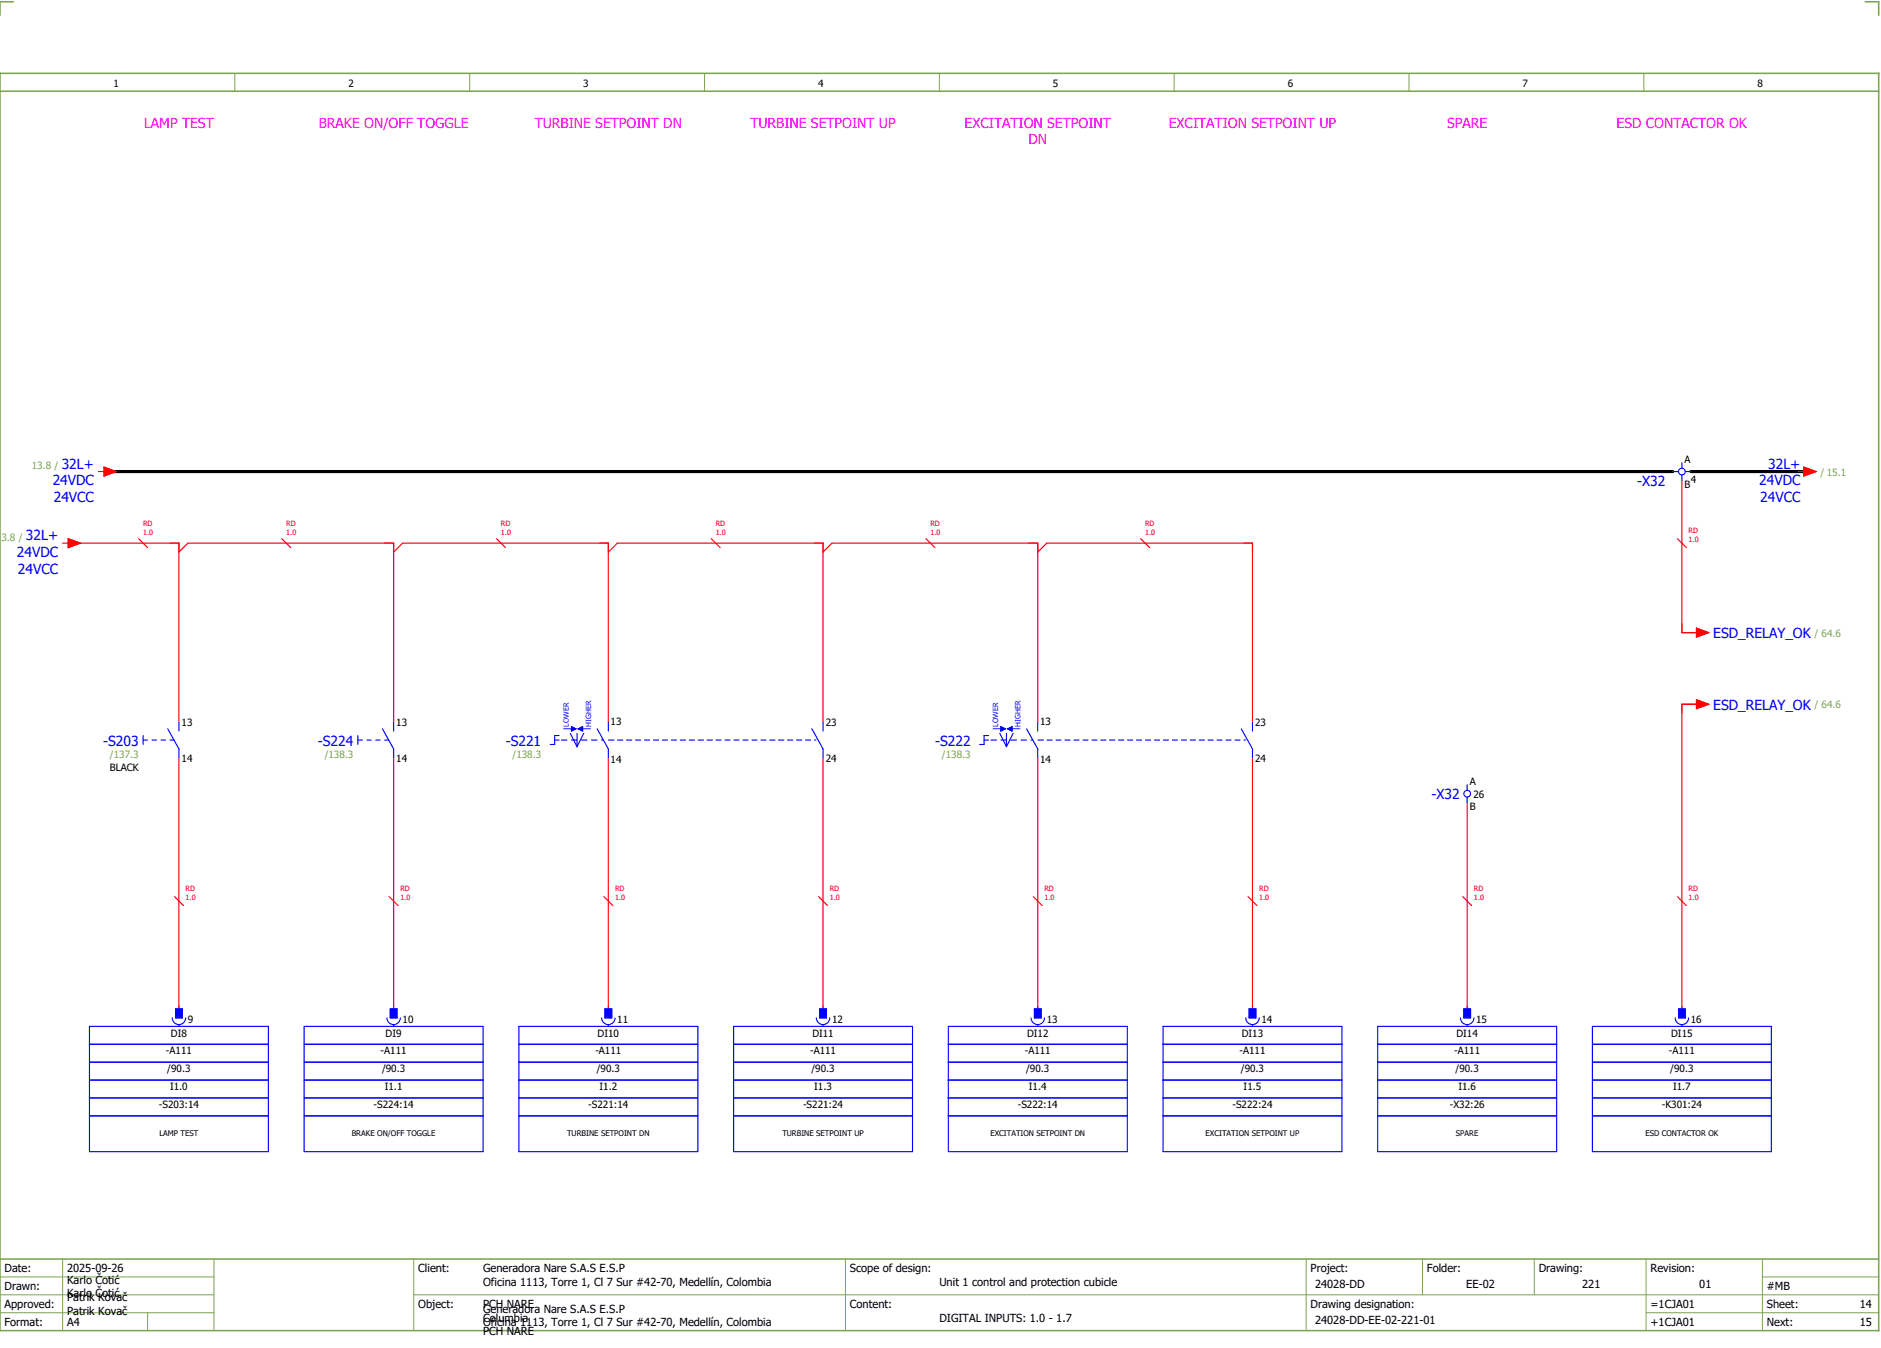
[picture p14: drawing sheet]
<svg xmlns="http://www.w3.org/2000/svg" width="421mm" height="301mm" viewBox="0 0 421 301" stroke-linecap="round" stroke-linejoin="round" font-family="sans-serif">
<defs><g id="words">
<g font-size="3.1" fill="#f0f">
<text x="32.2" y="28.5">LAMP TEST</text>
<text x="71.3" y="28.5">BRAKE ON/OFF TOGGLE</text>
<text x="119.5" y="28.5">TURBINE SETPOINT DN</text>
<text x="167.7" y="28.5">TURBINE SETPOINT UP</text>
<text x="215.7" y="28.5">EXCITATION SETPOINT</text>
<text x="261.3" y="28.5">EXCITATION SETPOINT UP</text>
<text x="323.5" y="28.5">SPARE</text>
<text x="361.4" y="28.5">ESD CONTACTOR OK</text>
<text x="229.9" y="32.3">DN</text>
</g>
<g font-size="3.1" fill="#00f">
<text x="13.8" y="104.8">32L+</text>
<text x="395.3" y="104.8">32L+</text>
<text x="11.8" y="108.5">24VDC</text>
<text x="12" y="112.3">24VCC</text>
<text x="366" y="108.7">-X32</text>
<text x="393.3" y="108.5">24VDC</text>
<text x="393.5" y="112.3">24VCC</text>
<text x="3.8" y="124.5">24VDC</text>
<text x="5.8" y="120.8">32L+</text>
<text x="4" y="128.3">24VCC</text>
<text x="383" y="142.6">ESD_RELAY_OK</text>
<text x="383" y="158.6">ESD_RELAY_OK</text>
<text x="23.1" y="166.6">-S203</text>
<text x="71.1" y="166.6">-S224</text>
<text x="113.1" y="166.6">-S221</text>
<text x="209.1" y="166.6">-S222</text>
<text x="320" y="178.6">-X32</text>
</g>
<g font-size="2.5">
<text x="1" y="284.4">Date:</text>
<text x="15" y="286.9">Karlo Čotić</text>
<text x="15" y="284.4">2025-09-26</text>
<text x="93.5" y="284.4">Client:</text>
<text x="108" y="284.4">Generadora Nare S.A.S E.S.P</text>
<text x="108" y="287.4">Oficina 1113, Torre 1, Cl 7 Sur #42-70, Medellín, Colombia</text>
<text x="190" y="284.4">Scope of design:</text>
<text x="210" y="287.4">Unit 1 control and protection cubicle</text>
<text x="293" y="284.4">Project:</text>
<text x="294" y="287.9">24028-DD</text>
<text x="319" y="284.4">Folder:</text>
<text x="327.8" y="287.9">EE-02</text>
<text x="344" y="284.4">Drawing:</text>
<text x="353.7" y="287.9">221</text>
<text x="369" y="284.4">Revision:</text>
<text x="379.9" y="287.9">01</text>
<text x="1" y="288.4">Drawn:</text>
<text x="1" y="292.4">Approved:</text>
<text x="15" y="289.9">Karlo Čotić</text>
<text x="15" y="290.9">Patrik Kovač</text>
<text x="15" y="293.9">Patrik Kovač</text>
<text x="93.5" y="292.4">Object:</text>
<text x="108" y="293.4">Generadora Nare S.A.S E.S.P</text>
<text x="108" y="292.4">PCH NARE</text>
<text x="190" y="292.4">Content:</text>
<text x="293" y="292.4">Drawing designation:</text>
<text x="369" y="292.4">=1CJA01</text>
<text x="395" y="292.4">Sheet:</text>
<text x="395" y="288.4">#MB</text>
<text x="415.8" y="292.4">14</text>
<text x="1" y="296.4">Format:</text>
<text x="15" y="296.4">A4</text>
<text x="108" y="296.4">Oficina 1113, Torre 1, Cl 7 Sur #42-70, Medellín, Colombia</text>
<text x="108" y="295.4">Columbia</text>
<text x="108" y="298.4">PCH NARE</text>
<text x="210" y="295.4">DIGITAL INPUTS: 1.0 - 1.7</text>
<text x="294" y="295.9">24028-DD-EE-02-221-01</text>
<text x="369" y="296.4">+1CJA01</text>
<text x="395" y="296.4">Next:</text>
<text x="415.8" y="296.4">15</text>
</g>
<g font-size="2.2">
<text x="25.4" y="19.4">1</text>
<text x="77.9" y="19.4">2</text>
<text x="130.4" y="19.4">3</text>
<text x="182.9" y="19.4">4</text>
<text x="235.4" y="19.4">5</text>
<text x="287.9" y="19.4">6</text>
<text x="340.4" y="19.4">7</text>
<text x="392.9" y="19.4">8</text>
<text x="376.6" y="103.5">A</text>
<text x="376.6" y="109">B</text>
<text x="378" y="108">4</text>
<text x="136.5" y="161.9">13</text>
<text x="232.5" y="161.9">13</text>
<text x="40.6" y="162.3">13</text>
<text x="88.6" y="162.3">13</text>
<text x="184.6" y="162.3">23</text>
<text x="280.6" y="162.3">23</text>
<text x="24.6" y="172.2">BLACK</text>
<text x="40.6" y="170.2">14</text>
<text x="88.6" y="170.2">14</text>
<text x="136.5" y="170.6">14</text>
<text x="184.6" y="170.2">24</text>
<text x="232.5" y="170.6">14</text>
<text x="280.6" y="170.2">24</text>
<text x="328.6" y="175.5">A</text>
<text x="329.4" y="178.3">26</text>
<text x="328.6" y="181">B</text>
<text x="38.2" y="231.8">DI8</text>
<text x="42" y="228.7">9</text>
<text x="86.2" y="231.8">DI9</text>
<text x="90" y="228.7">10</text>
<text x="133.6" y="231.8">DI10</text>
<text x="138" y="228.7">11</text>
<text x="181.6" y="231.8">DI11</text>
<text x="186" y="228.7">12</text>
<text x="229.6" y="231.8">DI12</text>
<text x="234" y="228.7">13</text>
<text x="277.6" y="231.8">DI13</text>
<text x="282" y="228.7">14</text>
<text x="325.6" y="231.8">DI14</text>
<text x="330" y="228.7">15</text>
<text x="373.6" y="231.8">DI15</text>
<text x="378" y="228.7">16</text>
<text x="37.1" y="235.6">-A111</text>
<text x="37.4" y="239.6">/90.3</text>
<text x="85.1" y="235.6">-A111</text>
<text x="85.4" y="239.6">/90.3</text>
<text x="133.1" y="235.6">-A111</text>
<text x="133.4" y="239.6">/90.3</text>
<text x="181.1" y="235.6">-A111</text>
<text x="181.4" y="239.6">/90.3</text>
<text x="229.1" y="235.6">-A111</text>
<text x="229.4" y="239.6">/90.3</text>
<text x="277.1" y="235.6">-A111</text>
<text x="277.4" y="239.6">/90.3</text>
<text x="325.1" y="235.6">-A111</text>
<text x="325.4" y="239.6">/90.3</text>
<text x="373.1" y="235.6">-A111</text>
<text x="373.4" y="239.6">/90.3</text>
<text x="38" y="243.6">I1.0</text>
<text x="86" y="243.6">I1.1</text>
<text x="134" y="243.6">I1.2</text>
<text x="182" y="243.6">I1.3</text>
<text x="230" y="243.6">I1.4</text>
<text x="278" y="243.6">I1.5</text>
<text x="326" y="243.6">I1.6</text>
<text x="374" y="243.6">I1.7</text>
<text x="35.5" y="247.6">-S203:14</text>
<text x="83.5" y="247.6">-S224:14</text>
<text x="131.5" y="247.6">-S221:14</text>
<text x="179.5" y="247.6">-S221:24</text>
<text x="227.5" y="247.6">-S222:14</text>
<text x="275.5" y="247.6">-S222:24</text>
<text x="324.1" y="247.6">-X32:26</text>
<text x="371.5" y="247.6">-K301:24</text>
</g>
<g font-size="2.2" fill="#7ca552">
<text x="7.1" y="104.9">13.8 /</text>
<text x="407" y="106.3">/ 15.1</text>
<text x="-.9" y="120.9">13.8 /</text>
<text x="405.6" y="142.3">/ 64.6</text>
<text x="405.6" y="158.3">/ 64.6</text>
<text x="24.6" y="169.5">/137.3</text>
<text x="72.6" y="169.5">/138.3</text>
<text x="114.6" y="169.5">/138.3</text>
<text x="210.6" y="169.5">/138.3</text>
</g>
<g font-size="1.7">
<text x="35.6" y="254">LAMP TEST</text>
<text x="78.6" y="254">BRAKE ON/OFF TOGGLE</text>
<text x="126.8" y="254">TURBINE SETPOINT DN</text>
<text x="174.9" y="254">TURBINE SETPOINT UP</text>
<text x="221.4" y="254">EXCITATION SETPOINT DN</text>
<text x="269.5" y="254">EXCITATION SETPOINT UP</text>
<text x="325.5" y="254">SPARE</text>
<text x="367.8" y="254">ESD CONTACTOR OK</text>
</g>
<g font-size="1.6" fill="#f00">
<text x="32" y="119.6">1.0</text>
<text x="32" y="117.6">RD</text>
<text x="64" y="119.6">1.0</text>
<text x="64" y="117.6">RD</text>
<text x="112" y="119.6">1.0</text>
<text x="112" y="117.6">RD</text>
<text x="160" y="119.6">1.0</text>
<text x="160" y="117.6">RD</text>
<text x="208" y="119.6">1.0</text>
<text x="208" y="117.6">RD</text>
<text x="256" y="119.6">1.0</text>
<text x="256" y="117.6">RD</text>
<text x="377.5" y="119.1">RD</text>
<text x="377.5" y="121.1">1.0</text>
<text x="41.5" y="201.1">1.0</text>
<text x="41.5" y="199.1">RD</text>
<text x="89.5" y="201.1">1.0</text>
<text x="89.5" y="199.1">RD</text>
<text x="137.5" y="201.1">1.0</text>
<text x="137.5" y="199.1">RD</text>
<text x="185.5" y="201.1">1.0</text>
<text x="185.5" y="199.1">RD</text>
<text x="233.5" y="201.1">1.0</text>
<text x="233.5" y="199.1">RD</text>
<text x="281.5" y="201.1">1.0</text>
<text x="281.5" y="199.1">RD</text>
<text x="329.5" y="201.1">1.0</text>
<text x="329.5" y="199.1">RD</text>
<text x="377.5" y="201.1">1.0</text>
<text x="377.5" y="199.1">RD</text>
</g>
<g font-size="1.6" fill="#00f">
<text x="127.1" y="162.4" transform="rotate(-90 127.1 162.4)">LOWER</text>
<text x="132.1" y="162.4" transform="rotate(-90 132.1 162.4)">HIGHER</text>
<text x="223.1" y="162.4" transform="rotate(-90 223.1 162.4)">LOWER</text>
<text x="228.1" y="162.4" transform="rotate(-90 228.1 162.4)">HIGHER</text>
</g>
</g></defs>
<path d="M0 16.4h420v281h-420zM3 .4h-3v3M417 .4h3v3M0 20.4h420M0 281.4h420" fill="none" stroke="#7ca552" stroke-width=".35"/>
<g fill="none" stroke="#7ca552" stroke-width=".22">
<path d="M52.5 16.4v4M105 16.4v4M157.5 16.4v4M210 16.4v4M262.5 16.4v4M315 16.4v4M367.5 16.4v4M0 285.4h47.8M0 293.4h47.8M14 281.4v16M33 293.4v4M47.8 281.4v16"/>
<path d="M47.8 289.4h-47.8M92.5 281.4v16M92.5 289.4h327.5M189 281.4v16M292 281.4v15.8M318 281.4v8M343 281.4v8M368 281.4v15.8M368 293.4h52M394 285.4h26M394 281.4v15.8"/>
</g>
<g fill="none" stroke="#f00" stroke-width=".25">
<path d="M22 105.4h1.2M23.2 104.4l2.8 1-2.8 1zM376 107.4v34h4M402 105.4h1.2M403.2 104.4l2.8 1-2.8 1zM14 121.4h1.2M15.2 120.4l2.8 1-2.8 1zM16 121.4h24v40M31 120.4l2 2M40 123.4l2-2h46v40M63 120.4l2 2M88 123.4l2-2h46v40"/>
<path d="M111 120.4l2 2M136 123.4l2-2h46v40M159 120.4l2 2M184 123.4l2-2h46v40M207 120.4l2 2M232 123.4l2-2h46v40M255 120.4l2 2M375 120.4l2 2M379.3 156.4l2.7 1-2.7 1zM379.3 140.4l2.7 1-2.7 1zM380 157.4h-4v68M40 169.4v56"/>
<path d="M88 169.4v56M136 169.4v56M184 169.4v56M232 169.4v56M280 169.4v56M328 179.4v46M39 200.4l2 2M87 200.4l2 2M135 200.4l2 2M183 200.4l2 2M231 200.4l2 2M279 200.4l2 2"/>
<path d="M327 200.4l2 2M375 200.4l2 2"/>
</g>
<path d="M24 105.4h350M378 105.4h26" fill="none" stroke="#000" stroke-width=".7"/>
<path d="M136 165.4h46.5M232 165.4h46.5" fill="none" stroke="#00f" stroke-width=".25" stroke-dasharray="1.3 .7" stroke-linecap="butt"/>
<g fill="none" stroke="#00f" stroke-width=".25">
<path d="M374 105.4h1.2M376 103.4v1.2M376 106.1v1.3M376.7 105.4h1.3M32 165.4h1M32 164.4v2M34 165.4h1M36 165.4h1M37.5 162.9l2.5 4.5v2M38 165.4h.9M40 161.4v2M80 165.4h1"/>
<path d="M80 164.4v2M82 165.4h1M84 165.4h1M85.5 162.9l2.5 4.5v2M86 165.4h.9M88 161.4v2M124 165.4h1M125 164.4h-1v2h-1M125.5 165.4h1.2M127.5 163.9l1.5 3M127.8 165.4h1.2M129 163.9v3"/>
<path d="M130 165.4h1.2M130.5 163.9l-1.5 3M132.3 165.4h1.2M133.5 162.9l2.5 4.5v2M134.5 165.4h.4M136 161.4v2M181.5 162.9l2.5 4.5v2M184 161.4v2M220 165.4h1M221 164.4h-1v2h-1M221.5 165.4h1.2M223.5 163.9l1.5 3"/>
<path d="M223.8 165.4h1.2M225 163.9v3M226 165.4h1.2M226.5 163.9l-1.5 3M228.3 165.4h1.2M229.5 162.9l2.5 4.5v2M230.5 165.4h.4M232 161.4v2M277.5 162.9l2.5 4.5v2M280 161.4v2M328 175.4v1.2M328 178.1v1.3"/>
<path d="M20 237.4h40M20 229.4h40v28h-40zM20 233.4h40M38.5 227.5a1.5 1.5 0 0 0 1.5 1.5 1.5 1.5 0 0 0 1.5-1.5M39.3 225.5h1.5v2h-1.5zM40 229.1v.3M68 237.4h40M68 233.4h40M68 229.4h40v28h-40zM86.5 227.5a1.5 1.5 0 0 0 1.5 1.5 1.5 1.5 0 0 0 1.5-1.5M87.3 225.5h1.5v2h-1.5zM88 229.1v.3"/>
<path d="M116 237.4h40M116 233.4h40M116 229.4h40v28h-40zM134.5 227.5a1.5 1.5 0 0 0 1.5 1.5 1.5 1.5 0 0 0 1.5-1.5M135.3 225.5h1.5v2h-1.5zM136 229.1v.3M164 237.4h40M164 233.4h40M164 229.4h40v28h-40zM182.5 227.5a1.5 1.5 0 0 0 1.5 1.5 1.5 1.5 0 0 0 1.5-1.5M183.3 225.5h1.5v2h-1.5zM184 229.1v.3"/>
<path d="M212 237.4h40M212 233.4h40M212 229.4h40v28h-40zM230.5 227.5a1.5 1.5 0 0 0 1.5 1.5 1.5 1.5 0 0 0 1.5-1.5M231.3 225.5h1.5v2h-1.5zM232 229.1v.3M260 237.4h40M260 233.4h40M260 229.4h40v28h-40zM278.5 227.5a1.5 1.5 0 0 0 1.5 1.5 1.5 1.5 0 0 0 1.5-1.5M279.3 225.5h1.5v2h-1.5zM280 229.1v.3"/>
<path d="M308 237.4h40M308 233.4h40M308 229.4h40v28h-40zM326.5 227.5a1.5 1.5 0 0 0 1.5 1.5 1.5 1.5 0 0 0 1.5-1.5M327.3 225.5h1.5v2h-1.5zM328 229.1v.3M356 237.4h40M356 233.4h40M356 229.4h40v28h-40zM374.5 227.5a1.5 1.5 0 0 0 1.5 1.5 1.5 1.5 0 0 0 1.5-1.5M375.2 225.5h1.5v2h-1.5zM376 229.1v.3"/>
<path d="M20 249.4h40M20 245.4h40M20 241.4h40M68 249.4h40M68 245.4h40M68 241.4h40M116 249.4h40M116 245.4h40M116 241.4h40M164 249.4h40M164 245.4h40M164 241.4h40"/>
<path d="M212 249.4h40M212 245.4h40M212 241.4h40M260 249.4h40M260 245.4h40M260 241.4h40M308 249.4h40M308 245.4h40M308 241.4h40M356 249.4h40M356 245.4h40M356 241.4h40"/>
<circle cx="376" cy="105.4" r=".75"/>
<circle cx="328" cy="177.4" r=".75"/>
</g>
<g fill="#00f" stroke="#00f" stroke-width=".22">
<path d="M39.3 225.5h1.5v2h-1.5z"/>
<path d="M87.3 225.5h1.5v2h-1.5z"/>
<path d="M135.3 225.5h1.5v2h-1.5z"/>
<path d="M183.3 225.5h1.5v2h-1.5z"/>
<path d="M231.3 225.5h1.5v2h-1.5z"/>
<path d="M279.3 225.5h1.5v2h-1.5z"/>
<path d="M327.3 225.5h1.5v2h-1.5z"/>
<path d="M375.2 225.5h1.5v2h-1.5z"/>
<path d="M127.8 162.4l1 .5-1 .5z"/>
<path d="M129.3 162.9l1-.5v1z"/>
<path d="M223.8 162.4l1 .5-1 .5z"/>
<path d="M225.3 162.9l1-.5v1z"/>
</g>
<path d="M126 162.9h2.8M127.8 162.4l1 .5-1 .5zM129.3 162.9h2.7M129.3 162.9l1-.5v1zM222 162.9h2.8M223.8 162.4l1 .5-1 .5zM225.3 162.9h2.7M225.3 162.9l1-.5v1z" fill="none" stroke="#00f" stroke-width=".22"/>
<g fill="#f00" stroke="#f00" stroke-width=".22">
<path d="M15.2 120.4l2.8 1-2.8 1z"/>
<path d="M379.3 156.4l2.7 1-2.7 1z"/>
<path d="M23.2 104.4l2.8 1-2.8 1z"/>
<path d="M403.2 104.4l2.8 1-2.8 1z"/>
<path d="M379.3 140.4l2.7 1-2.7 1z"/>
</g>
<use href="#words"/>
</svg>
